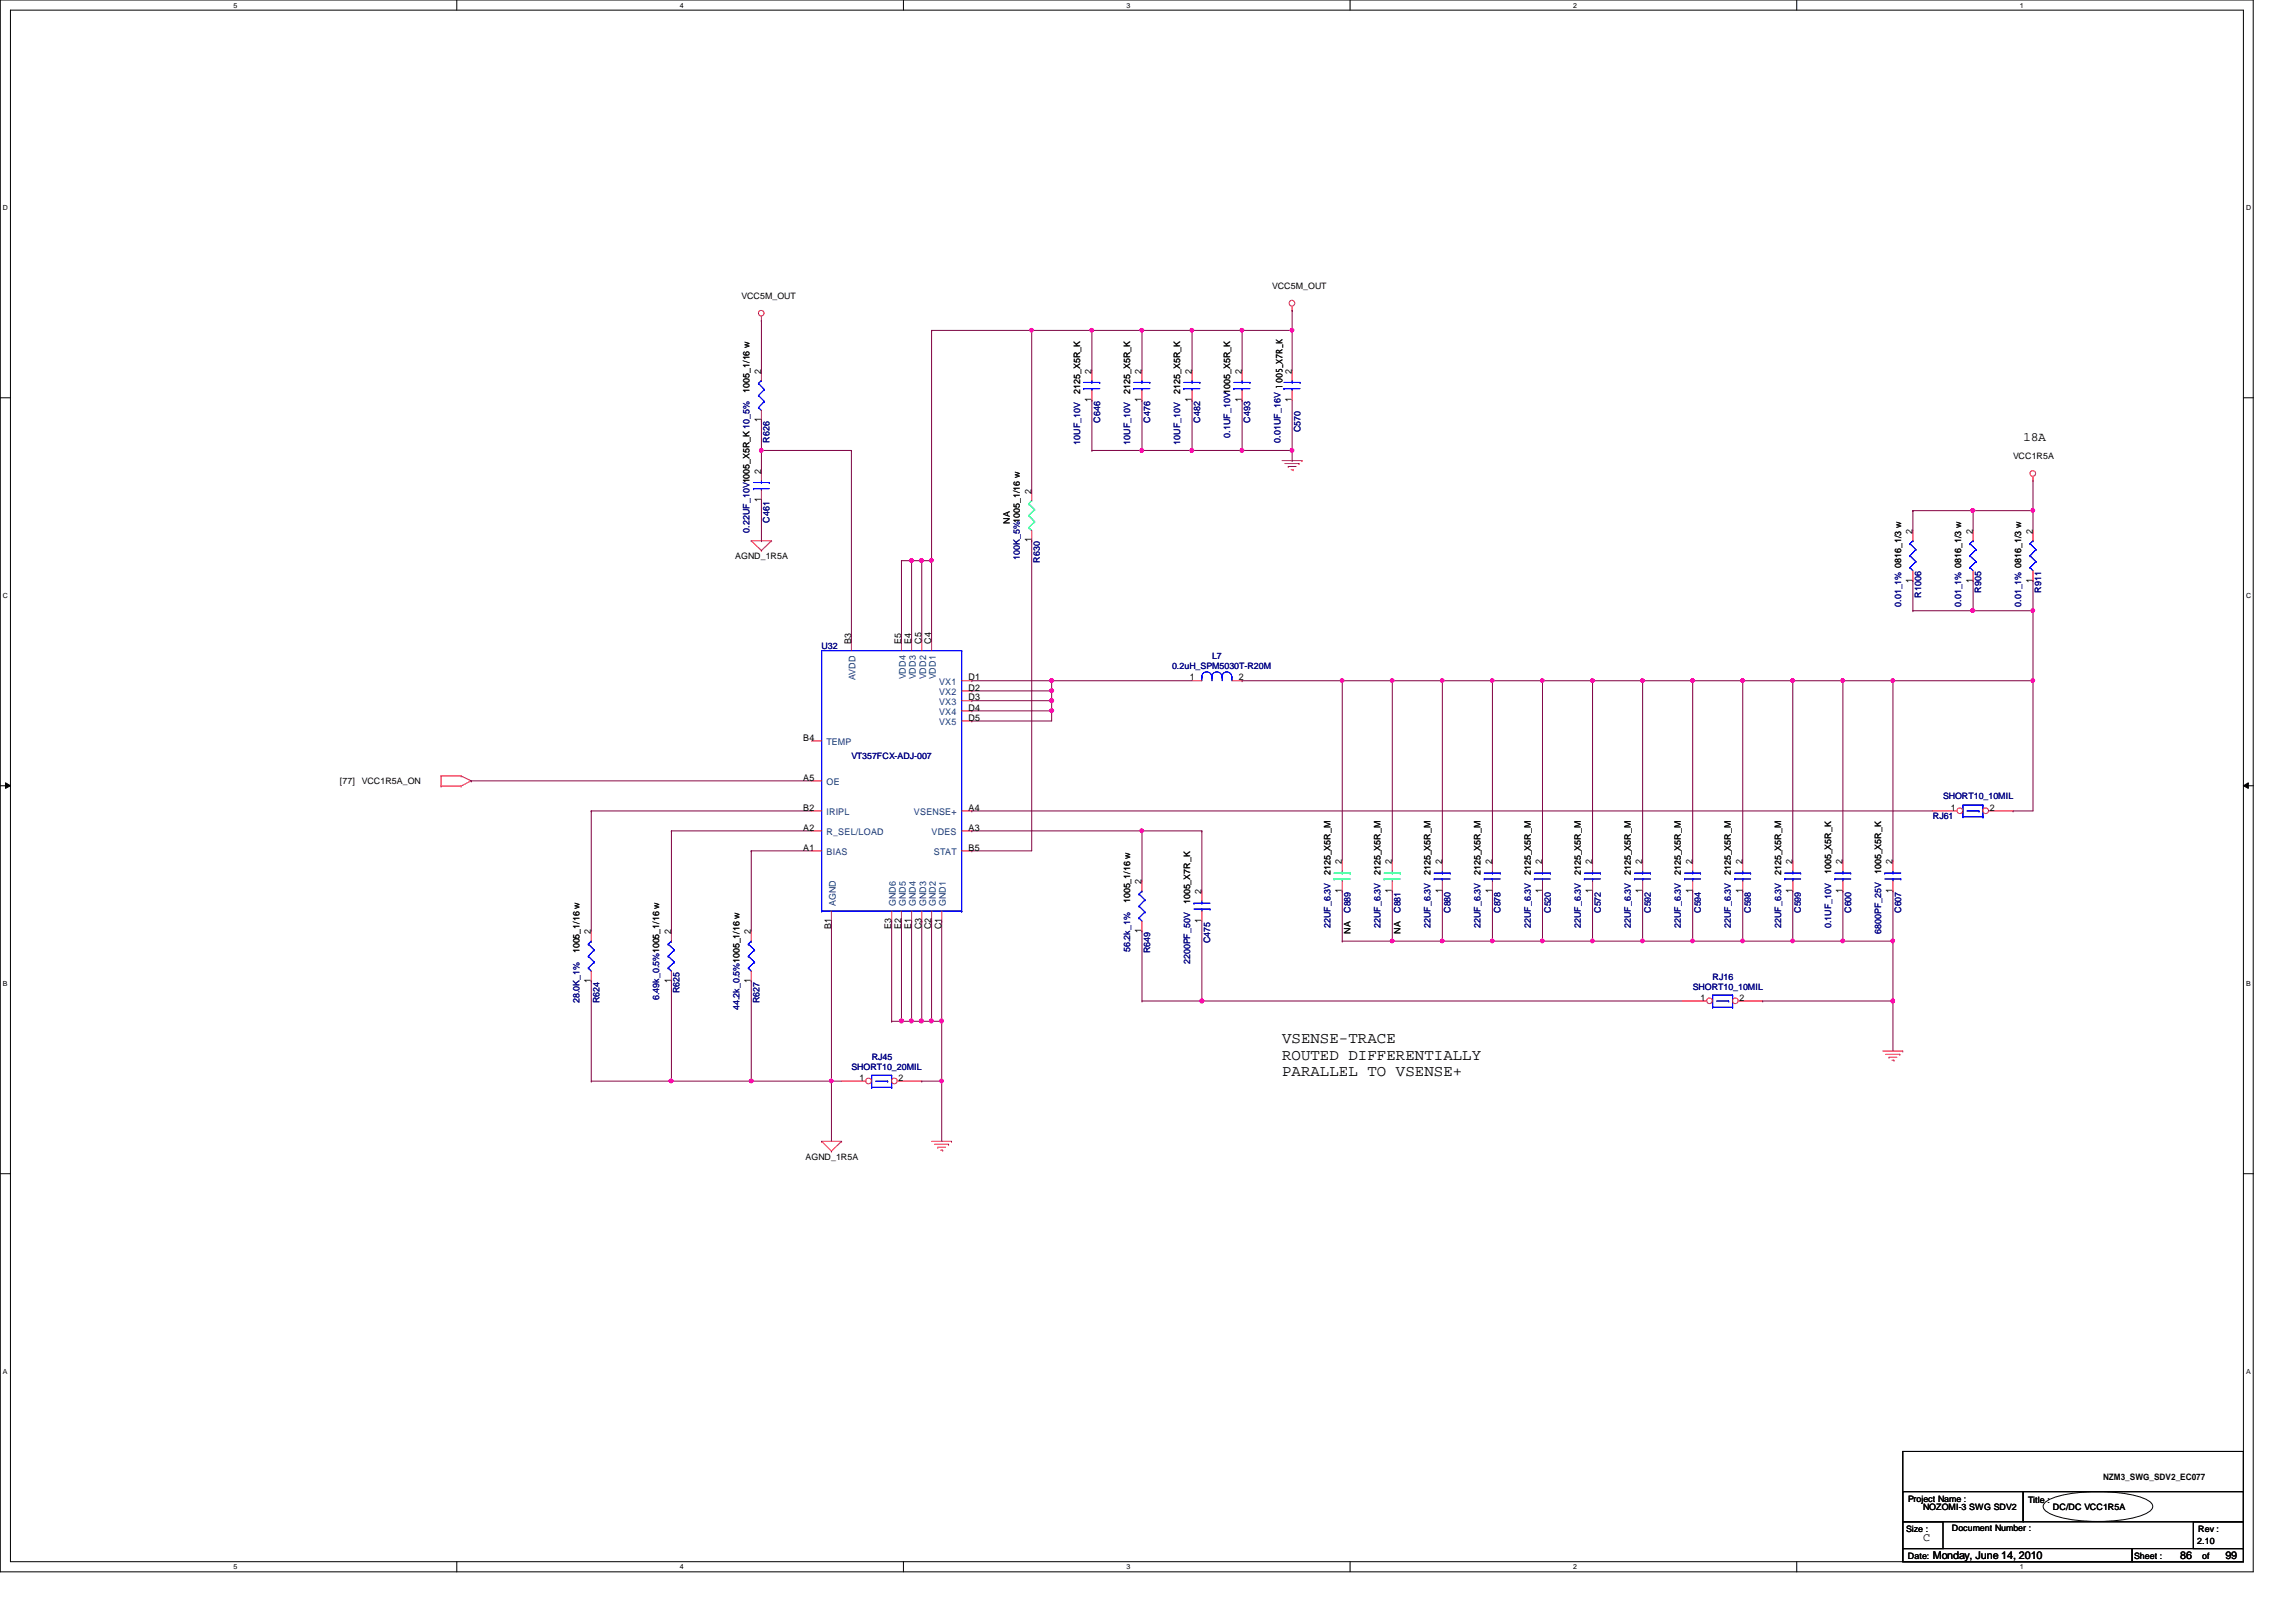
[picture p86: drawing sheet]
<svg xmlns="http://www.w3.org/2000/svg" width="297mm" height="210mm" viewBox="0 0 297 210" stroke-linecap="round" stroke-linejoin="round" font-family="sans-serif">
<defs><g id="words">
<g font-size="2">
<text x="165.9" y="135">VSENSE-TRACE</text>
<text x="165.9" y="137.1">ROUTED DIFFERENTIALLY</text>
<text x="165.9" y="139.2">PARALLEL TO VSENSE+</text>
</g>
<text font-size="1.7" x="261.7" y="57">18A</text>
<text font-size="1.5" x="248.8" y="199.4">C</text>
<g font-size="1.4">
<text x="250.1" y="201.7">Monday, June 14, 2010</text>
<text x="282.1" y="201.7">86</text>
<text x="287.9" y="201.7">99</text>
</g>
<g font-size="1.2">
<text x="98.5" y="48.3" transform="rotate(-90 98.5 48.3)">2</text>
<text x="141.2" y="52.1" transform="rotate(-90 141.2 52.1)">1</text>
<text x="141.2" y="48.3" transform="rotate(-90 141.2 48.3)">2</text>
<text x="147.7" y="52.1" transform="rotate(-90 147.7 52.1)">1</text>
<text x="147.7" y="48.3" transform="rotate(-90 147.7 48.3)">2</text>
<text x="154.2" y="52.1" transform="rotate(-90 154.2 52.1)">1</text>
<text x="154.2" y="48.3" transform="rotate(-90 154.2 48.3)">2</text>
<text x="160.7" y="52.1" transform="rotate(-90 160.7 52.1)">1</text>
<text x="160.7" y="48.3" transform="rotate(-90 160.7 48.3)">2</text>
<text x="167.1" y="52.1" transform="rotate(-90 167.1 52.1)">1</text>
<text x="167.1" y="48.3" transform="rotate(-90 167.1 48.3)">2</text>
<text x="98.5" y="54.7" transform="rotate(-90 98.5 54.7)">1</text>
<text x="98.5" y="65" transform="rotate(-90 98.5 65)">1</text>
<text x="98.5" y="61.3" transform="rotate(-90 98.5 61.3)">2</text>
<text x="133.4" y="63.9" transform="rotate(-90 133.4 63.9)">2</text>
<text x="133.4" y="70.2" transform="rotate(-90 133.4 70.2)">1</text>
<text x="247.4" y="69.1" transform="rotate(-90 247.4 69.1)">2</text>
<text x="255.2" y="69.1" transform="rotate(-90 255.2 69.1)">2</text>
<text x="263" y="69.1" transform="rotate(-90 263 69.1)">2</text>
<text x="247.4" y="75.4" transform="rotate(-90 247.4 75.4)">1</text>
<text x="255.2" y="75.4" transform="rotate(-90 255.2 75.4)">1</text>
<text x="263" y="75.4" transform="rotate(-90 263 75.4)">1</text>
<text x="110.1" y="83.3" transform="rotate(-90 110.1 83.3)">B3</text>
<text x="116.6" y="83.3" transform="rotate(-90 116.6 83.3)">E5</text>
<text x="117.9" y="83.3" transform="rotate(-90 117.9 83.3)">E4</text>
<text x="119.2" y="83.3" transform="rotate(-90 119.2 83.3)">C5</text>
<text x="120.5" y="83.3" transform="rotate(-90 120.5 83.3)">C4</text>
<text x="125.3" y="88.1">D1</text>
<text x="125.3" y="89.4">D2</text>
<text x="153.9" y="88.1">1</text>
<text x="160.3" y="88.1">2</text>
<text x="103.9" y="95.8">B4</text>
<text x="125.3" y="90.6">D3</text>
<text x="125.3" y="91.9">D4</text>
<text x="125.3" y="93.3">D5</text>
<text x="103.9" y="101">A5</text>
<text x="103.9" y="104.9">B2</text>
<text x="103.9" y="107.5">A2</text>
<text x="125.3" y="104.9">A4</text>
<text x="125.3" y="107.5">A3</text>
<text x="252.4" y="104.9">1</text>
<text x="257.4" y="104.9">2</text>
<text x="103.9" y="110.1">A1</text>
<text x="125.3" y="110.1">B5</text>
<text x="173.6" y="111.8" transform="rotate(-90 173.6 111.8)">2</text>
<text x="180.1" y="111.8" transform="rotate(-90 180.1 111.8)">2</text>
<text x="186.6" y="111.8" transform="rotate(-90 186.6 111.8)">2</text>
<text x="193" y="111.8" transform="rotate(-90 193 111.8)">2</text>
<text x="199.5" y="111.8" transform="rotate(-90 199.5 111.8)">2</text>
<text x="206" y="111.8" transform="rotate(-90 206 111.8)">2</text>
<text x="212.5" y="111.8" transform="rotate(-90 212.5 111.8)">2</text>
<text x="218.9" y="111.8" transform="rotate(-90 218.9 111.8)">2</text>
<text x="225.4" y="111.8" transform="rotate(-90 225.4 111.8)">2</text>
<text x="231.9" y="111.8" transform="rotate(-90 231.9 111.8)">2</text>
<text x="238.4" y="111.8" transform="rotate(-90 238.4 111.8)">2</text>
<text x="244.9" y="111.8" transform="rotate(-90 244.9 111.8)">2</text>
<text x="147.7" y="114.4" transform="rotate(-90 147.7 114.4)">2</text>
<text x="155.4" y="119.4" transform="rotate(-90 155.4 119.4)">1</text>
<text x="155.4" y="115.7" transform="rotate(-90 155.4 115.7)">2</text>
<text x="173.6" y="115.5" transform="rotate(-90 173.6 115.5)">1</text>
<text x="180.1" y="115.5" transform="rotate(-90 180.1 115.5)">1</text>
<text x="186.6" y="115.5" transform="rotate(-90 186.6 115.5)">1</text>
<text x="193" y="115.5" transform="rotate(-90 193 115.5)">1</text>
<text x="199.5" y="115.5" transform="rotate(-90 199.5 115.5)">1</text>
<text x="206" y="115.5" transform="rotate(-90 206 115.5)">1</text>
<text x="212.5" y="115.5" transform="rotate(-90 212.5 115.5)">1</text>
<text x="218.9" y="115.5" transform="rotate(-90 218.9 115.5)">1</text>
<text x="225.4" y="115.5" transform="rotate(-90 225.4 115.5)">1</text>
<text x="231.9" y="115.5" transform="rotate(-90 231.9 115.5)">1</text>
<text x="238.4" y="115.5" transform="rotate(-90 238.4 115.5)">1</text>
<text x="244.9" y="115.5" transform="rotate(-90 244.9 115.5)">1</text>
<text x="76.5" y="120.9" transform="rotate(-90 76.5 120.9)">2</text>
<text x="86.8" y="120.9" transform="rotate(-90 86.8 120.9)">2</text>
<text x="97.2" y="120.9" transform="rotate(-90 97.2 120.9)">2</text>
<text x="107.5" y="120.2" transform="rotate(-90 107.5 120.2)">B1</text>
<text x="115.3" y="120.2" transform="rotate(-90 115.3 120.2)">E3</text>
<text x="116.6" y="120.2" transform="rotate(-90 116.6 120.2)">E2</text>
<text x="117.9" y="120.2" transform="rotate(-90 117.9 120.2)">E1</text>
<text x="119.2" y="120.3" transform="rotate(-90 119.2 120.3)">C3</text>
<text x="120.5" y="120.3" transform="rotate(-90 120.5 120.3)">C2</text>
<text x="121.8" y="120.3" transform="rotate(-90 121.8 120.3)">C1</text>
<text x="147.7" y="120.7" transform="rotate(-90 147.7 120.7)">1</text>
<text x="76.5" y="127.2" transform="rotate(-90 76.5 127.2)">1</text>
<text x="86.8" y="127.2" transform="rotate(-90 86.8 127.2)">1</text>
<text x="97.2" y="127.2" transform="rotate(-90 97.2 127.2)">1</text>
<text x="220" y="129.5">1</text>
<text x="225" y="129.5">2</text>
<text x="111.2" y="139.9">1</text>
<text x="116.2" y="139.9">2</text>
</g>
<g font-size="1.2" fill="#004080">
<text x="110.7" y="88.1" transform="rotate(-90 110.7 88.1)">AVDD</text>
<text x="117.2" y="87.9" transform="rotate(-90 117.2 87.9)">VDD4</text>
<text x="118.5" y="87.9" transform="rotate(-90 118.5 87.9)">VDD3</text>
<text x="119.8" y="87.9" transform="rotate(-90 119.8 87.9)">VDD2</text>
<text x="121.1" y="87.9" transform="rotate(-90 121.1 87.9)">VDD1</text>
<text x="121.5" y="88.6">VX1</text>
<text x="121.5" y="90">VX2</text>
<text x="121.5" y="91.2">VX3</text>
<text x="121.5" y="92.5">VX4</text>
<text x="121.5" y="93.9">VX5</text>
<text x="106.9" y="101.6">OE</text>
<text x="106.9" y="96.4">TEMP</text>
<text x="106.9" y="105.5">IRIPL</text>
<text x="118.2" y="105.5">VSENSE+</text>
<text x="106.9" y="110.7">BIAS</text>
<text x="106.9" y="108.1">R_SEL/LOAD</text>
<text x="120.5" y="108.1">VDES</text>
<text x="120.8" y="110.7">STAT</text>
<text x="108.1" y="117.3" transform="rotate(-90 108.1 117.3)">AGND</text>
<text x="115.9" y="117.3" transform="rotate(-90 115.9 117.3)">GND6</text>
<text x="117.2" y="117.3" transform="rotate(-90 117.2 117.3)">GND5</text>
<text x="118.5" y="117.3" transform="rotate(-90 118.5 117.3)">GND4</text>
<text x="119.8" y="117.3" transform="rotate(-90 119.8 117.3)">GND3</text>
<text x="121.1" y="117.3" transform="rotate(-90 121.1 117.3)">GND2</text>
<text x="122.4" y="117.3" transform="rotate(-90 122.4 117.3)">GND1</text>
</g>
<g font-size="1.1">
<text x="95.9" y="38.7">VCC5M_OUT</text>
<text x="164.6" y="37.4">VCC5M_OUT</text>
<text x="97" y="50.8" transform="rotate(-90 97 50.8)">1005_1/16 w</text>
<text x="139.7" y="50.9" transform="rotate(-90 139.7 50.9)">2125_X5R_K</text>
<text x="146.2" y="50.9" transform="rotate(-90 146.2 50.9)">2125_X5R_K</text>
<text x="152.7" y="50.9" transform="rotate(-90 152.7 50.9)">2125_X5R_K</text>
<text x="260.4" y="59.4">VCC1R5A</text>
<text x="130.6" y="67.8" transform="rotate(-90 130.6 67.8)">NA</text>
<text x="95.1" y="72.3">AGND_1R5A</text>
<text x="44" y="101.5">[77]</text>
<text x="46.8" y="101.5">VCC1R5A_ON</text>
<text x="172.1" y="113.2" transform="rotate(-90 172.1 113.2)">2125_X5R_M</text>
<text x="178.6" y="113.2" transform="rotate(-90 178.6 113.2)">2125_X5R_M</text>
<text x="185.1" y="113.2" transform="rotate(-90 185.1 113.2)">2125_X5R_M</text>
<text x="191.6" y="113.2" transform="rotate(-90 191.6 113.2)">2125_X5R_M</text>
<text x="198" y="113.2" transform="rotate(-90 198 113.2)">2125_X5R_M</text>
<text x="204.5" y="113.2" transform="rotate(-90 204.5 113.2)">2125_X5R_M</text>
<text x="211" y="113.2" transform="rotate(-90 211 113.2)">2125_X5R_M</text>
<text x="217.5" y="113.2" transform="rotate(-90 217.5 113.2)">2125_X5R_M</text>
<text x="223.9" y="113.2" transform="rotate(-90 223.9 113.2)">2125_X5R_M</text>
<text x="230.4" y="113.2" transform="rotate(-90 230.4 113.2)">2125_X5R_M</text>
<text x="236.9" y="113.1" transform="rotate(-90 236.9 113.1)">1005_X5R_K</text>
<text x="243.4" y="113.1" transform="rotate(-90 243.4 113.1)">1005_X5R_K</text>
<text x="146.2" y="116.9" transform="rotate(-90 146.2 116.9)">1005_1/16 w</text>
<text x="154" y="117" transform="rotate(-90 154 117)">1005_X7R_K</text>
<text x="75" y="123.4" transform="rotate(-90 75 123.4)">1005_1/16 w</text>
<text x="174.7" y="120.9" transform="rotate(-90 174.7 120.9)">NA</text>
<text x="181.2" y="120.9" transform="rotate(-90 181.2 120.9)">NA</text>
<text x="104.2" y="150.1">AGND_1R5A</text>
<text x="272.1" y="191.5">NZM3_SWG_SDV2_EC077</text>
<text x="246.8" y="194.4">Project Name :</text>
<text x="248.8" y="195.4">NOZOMI-3 SWG SDV2</text>
<text x="262.4" y="194.5">Title :</text>
<text x="265.6" y="195.4">DC/DC VCC1R5A</text>
<text x="246.6" y="198.3">Size :</text>
<text x="246.8" y="201.8">Date:</text>
<text x="252.5" y="198.2">Document Number :</text>
<text x="276.1" y="201.8">Sheet :</text>
<text x="284.3" y="199.8">2.10</text>
<text x="284.4" y="198.3">Rev :</text>
<text x="284.9" y="201.8">of</text>
</g>
<g font-size="1.1" fill="#000080">
<text x="99.6" y="57.3" transform="rotate(-90 99.6 57.3)">R626</text>
<text x="139.7" y="57.5" transform="rotate(-90 139.7 57.5)">10UF_10V</text>
<text x="142.3" y="54.7" transform="rotate(-90 142.3 54.7)">C646</text>
<text x="146.2" y="57.5" transform="rotate(-90 146.2 57.5)">10UF_10V</text>
<text x="148.8" y="54.7" transform="rotate(-90 148.8 54.7)">C476</text>
<text x="152.7" y="57.5" transform="rotate(-90 152.7 57.5)">10UF_10V</text>
<text x="155.3" y="54.7" transform="rotate(-90 155.3 54.7)">C482</text>
<text x="159.2" y="56.6" transform="rotate(-90 159.2 56.6)">0.1UF_10V1005_X5R_K</text>
<text x="161.8" y="54.7" transform="rotate(-90 161.8 54.7)">C493</text>
<text x="165.6" y="57.3" transform="rotate(-90 165.6 57.3)">0.01UF_16V 1005_X7R_K</text>
<text x="168.2" y="56" transform="rotate(-90 168.2 56)">C570</text>
<text x="97" y="68.9" transform="rotate(-90 97 68.9)">0.22UF_10V1005_X5R_K 10_5%</text>
<text x="99.6" y="67.6" transform="rotate(-90 99.6 67.6)">C461</text>
<text x="131.9" y="72.4" transform="rotate(-90 131.9 72.4)">100K_5%1005_1/16 w</text>
<text x="134.5" y="72.8" transform="rotate(-90 134.5 72.8)">R630</text>
<text x="248.5" y="77.3" transform="rotate(-90 248.5 77.3)">R1006</text>
<text x="256.3" y="76.7" transform="rotate(-90 256.3 76.7)">R905</text>
<text x="264.1" y="76.7" transform="rotate(-90 264.1 76.7)">R911</text>
<text x="246" y="78.5" transform="rotate(-90 246 78.5)">0.01_1% 0816_1/3 w</text>
<text x="253.7" y="78.5" transform="rotate(-90 253.7 78.5)">0.01_1% 0816_1/3 w</text>
<text x="261.5" y="78.5" transform="rotate(-90 261.5 78.5)">0.01_1% 0816_1/3 w</text>
<text x="106.3" y="84">U32</text>
<text x="151.6" y="86.6">0.2uH_SPM5030T-R20M</text>
<text x="156.8" y="85.3">L7</text>
<text x="110.1" y="98.3">VT357FCX-ADJ-007</text>
<text x="250.1" y="106">RJ61</text>
<text x="251.4" y="103.5">SHORT10_10MIL</text>
<text x="174.7" y="118.2" transform="rotate(-90 174.7 118.2)">C889</text>
<text x="181.2" y="118.2" transform="rotate(-90 181.2 118.2)">C881</text>
<text x="187.7" y="118.2" transform="rotate(-90 187.7 118.2)">C880</text>
<text x="194.1" y="118.2" transform="rotate(-90 194.1 118.2)">C878</text>
<text x="200.6" y="118.2" transform="rotate(-90 200.6 118.2)">C520</text>
<text x="207.1" y="118.2" transform="rotate(-90 207.1 118.2)">C572</text>
<text x="213.6" y="118.2" transform="rotate(-90 213.6 118.2)">C592</text>
<text x="220" y="118.2" transform="rotate(-90 220 118.2)">C594</text>
<text x="226.5" y="118.2" transform="rotate(-90 226.5 118.2)">C598</text>
<text x="233" y="118.2" transform="rotate(-90 233 118.2)">C599</text>
<text x="239.5" y="118.2" transform="rotate(-90 239.5 118.2)">C600</text>
<text x="246" y="118.2" transform="rotate(-90 246 118.2)">C607</text>
<text x="146.2" y="123.2" transform="rotate(-90 146.2 123.2)">56.2k_1%</text>
<text x="148.8" y="123.4" transform="rotate(-90 148.8 123.4)">R649</text>
<text x="154" y="124.8" transform="rotate(-90 154 124.8)">2200PF_50V</text>
<text x="156.5" y="122" transform="rotate(-90 156.5 122)">C475</text>
<text x="172.1" y="120.1" transform="rotate(-90 172.1 120.1)">22UF_6.3V</text>
<text x="178.6" y="120.1" transform="rotate(-90 178.6 120.1)">22UF_6.3V</text>
<text x="185.1" y="120.1" transform="rotate(-90 185.1 120.1)">22UF_6.3V</text>
<text x="191.6" y="120.1" transform="rotate(-90 191.6 120.1)">22UF_6.3V</text>
<text x="198" y="120.1" transform="rotate(-90 198 120.1)">22UF_6.3V</text>
<text x="204.5" y="120.1" transform="rotate(-90 204.5 120.1)">22UF_6.3V</text>
<text x="211" y="120.1" transform="rotate(-90 211 120.1)">22UF_6.3V</text>
<text x="217.5" y="120.1" transform="rotate(-90 217.5 120.1)">22UF_6.3V</text>
<text x="223.9" y="120.1" transform="rotate(-90 223.9 120.1)">22UF_6.3V</text>
<text x="230.4" y="120.1" transform="rotate(-90 230.4 120.1)">22UF_6.3V</text>
<text x="236.9" y="120.1" transform="rotate(-90 236.9 120.1)">0.1UF_10V</text>
<text x="243.4" y="120.9" transform="rotate(-90 243.4 120.9)">6800PF_25V</text>
<text x="75" y="129.8" transform="rotate(-90 75 129.8)">28.0K_1%</text>
<text x="77.6" y="129.8" transform="rotate(-90 77.6 129.8)">R624</text>
<text x="85.3" y="129.4" transform="rotate(-90 85.3 129.4)">6.49k_0.5%1005_1/16 w</text>
<text x="87.9" y="128.5" transform="rotate(-90 87.9 128.5)">R625</text>
<text x="95.7" y="130.7" transform="rotate(-90 95.7 130.7)">44.2k_0.5%1005_1/16 w</text>
<text x="98.3" y="129.8" transform="rotate(-90 98.3 129.8)">R627</text>
<text x="219" y="128.1">SHORT10_10MIL</text>
<text x="221.6" y="126.8">RJ16</text>
<text x="112.8" y="137.1">RJ45</text>
<text x="110.1" y="138.4">SHORT10_20MIL</text>
</g>
<g font-size=".9">
<text x="30.2" y="1">5</text>
<text x="88" y="1">4</text>
<text x="145.8" y="1">3</text>
<text x="203.5" y="1">2</text>
<text x="261.3" y="1">1</text>
<text x=".4" y="27.2">D</text>
<text x="290.6" y="27.2">D</text>
<text x=".4" y="77.3">C</text>
<text x="290.6" y="77.3">C</text>
<text x=".4" y="127.6">B</text>
<text x="290.6" y="127.6">B</text>
<text x=".4" y="177.8">A</text>
<text x="290.6" y="177.8">A</text>
<text x="30.2" y="203.1">5</text>
<text x="88" y="203.1">4</text>
<text x="145.8" y="203.1">3</text>
<text x="203.5" y="203.1">2</text>
<text x="261.3" y="203.1">1</text>
</g>
</g></defs>
<path d="M0 0h291.5v203.4h-291.5zM1.4 1.3h288.8v200.8h-288.8z" fill="none" stroke="#000" stroke-width=".13"/>
<g fill="#fff">
<path d="M30.2 .2h.5v1h-.5z"/>
<path d="M30.2 202.3h.5v1h-.5z"/>
</g>
<path d="M59.1 0v1.3M59.1 202.1v1.3" fill="none" stroke="#000" stroke-width=".13"/>
<g fill="#fff">
<path d="M88 .2h.5v1h-.5z"/>
<path d="M88 202.3h.5v1h-.5z"/>
</g>
<path d="M116.9 0v1.3M116.9 202.1v1.3" fill="none" stroke="#000" stroke-width=".13"/>
<g fill="#fff">
<path d="M145.8 .2h.5v1h-.5z"/>
<path d="M145.8 202.3h.5v1h-.5z"/>
</g>
<path d="M174.7 0v1.3M174.7 202.1v1.3" fill="none" stroke="#000" stroke-width=".13"/>
<g fill="#fff">
<path d="M203.5 .2h.5v1h-.5z"/>
<path d="M203.5 202.3h.5v1h-.5z"/>
</g>
<path d="M232.4 0v1.3M232.4 202.1v1.3" fill="none" stroke="#000" stroke-width=".13"/>
<g fill="#fff">
<path d="M261.3 .2h.5v1h-.5z"/>
<path d="M261.3 202.3h.5v1h-.5z"/>
<path d="M.4 26.4h.6v1h-.6z"/>
<path d="M290.6 26.4h.6v1h-.6z"/>
<path d="M.4 76.5h.6v1.1h-.6z"/>
<path d="M290.6 76.5h.6v1.1h-.6z"/>
</g>
<path d="M0 51.5h1.4M290.2 51.5h1.3" fill="none" stroke="#000" stroke-width=".13"/>
<g fill="#fff">
<path d="M.4 126.7h.6v1.1h-.6z"/>
<path d="M290.6 126.7h.6v1.1h-.6z"/>
</g>
<path d="M0 101.7h1.4M.7 101.3l.7 .4-.7 .3zM290.2 101.7l.7-.4v.7zM290.2 101.7h1.3" fill="none" stroke="#000" stroke-width=".13"/>
<path d="M.7 101.3l.7 .4-.7 .3zM290.2 101.7l.7-.4v.7z" fill="#000"/>
<g fill="#fff">
<path d="M.4 177h.5v1h-.5z"/>
<path d="M290.6 177h.5v1h-.5z"/>
</g>
<path d="M0 151.9h1.4M290.2 151.9h1.3" fill="none" stroke="#000" stroke-width=".13"/>
<path d="M167.2 40.2h.1M167.2 40.2v2.6M120.5 72.6h.1M120.5 72.6v10.3" fill="none" stroke="#800040" stroke-width=".13"/>
<path d="M120.3 72.4h.4v.1v.2l-.2 .1-.2-.1z" fill-rule="evenodd" fill="#f0f"/>
<path d="M120.3 72.4h.4v.1v.2l-.2 .1-.2-.1z" fill="none" stroke="#f0f" stroke-width=".13"/>
<path d="M119.2 72.6h.1M119.2 72.6v10.3" fill="none" stroke="#800040" stroke-width=".13"/>
<circle cx="119.2" cy="72.5" r=".25" fill="#f0f"/>
<circle cx="119.2" cy="72.5" r=".25" fill="none" stroke="#f0f" stroke-width=".13"/>
<path d="M120.5 42.8h.1M120.5 42.8v29.8h-1.3M119.2 72.6h.1M136.1 89.4h.1M136.1 89.4v1.3M199.6 115.3h.1M199.6 115.3v6.5" fill="none" stroke="#800040" stroke-width=".13"/>
<circle cx="136.1" cy="89.4" r=".25" fill="#f0f"/>
<circle cx="136.1" cy="89.4" r=".25" fill="none" stroke="#f0f" stroke-width=".13"/>
<path d="M219 88.1h.1M219 88.1h6.5" fill="none" stroke="#800040" stroke-width=".13"/>
<path d="M218.8 87.9h.3l.1 .2-.1 .1-.2 .1-.1-.1z" fill-rule="evenodd" fill="#f0f"/>
<path d="M218.8 87.9h.3l.1 .2-.1 .1-.2 .1-.1-.1z" fill="none" stroke="#f0f" stroke-width=".13"/>
<path d="M136.1 88.1h.1M136.1 88.1v1.3M121.8 139.9h.1M121.8 139.9v7.8" fill="none" stroke="#800040" stroke-width=".13"/>
<path d="M121.6 139.7h.4v.2v.1l-.2 .1-.2-.1z" fill-rule="evenodd" fill="#f0f"/>
<path d="M121.6 139.7h.4v.2v.1l-.2 .1-.2-.1z" fill="none" stroke="#f0f" stroke-width=".13"/>
<path d="M125.7 88.1h.1M125.7 88.1h10.4M136.1 90.7h.1M136.1 90.7v1.3M116.6 132.2h.1M116.6 132.2h1.3" fill="none" stroke="#800040" stroke-width=".13"/>
<circle cx="136.1" cy="90.7" r=".26" fill="#f0f"/>
<circle cx="136.1" cy="90.7" r=".26" fill="none" stroke="#f0f" stroke-width=".13"/>
<path d="M206 115.3h.1M206 115.3v6.5M115.4 132.2h.1M115.4 132.2h1.2M206 121.8h.1M206 121.8h6.5" fill="none" stroke="#800040" stroke-width=".13"/>
<path d="M205.8 121.6h.4v.2v.1l-.2 .1-.2-.1z" fill-rule="evenodd" fill="#f0f"/>
<path d="M205.8 121.6h.4v.2v.1l-.2 .1-.2-.1z" fill="none" stroke="#f0f" stroke-width=".13"/>
<path d="M212.5 115.3h.1M212.5 115.3v6.5M212.5 121.8h.1M212.5 121.8h6.5" fill="none" stroke="#800040" stroke-width=".13"/>
<path d="M212.3 121.6h.3l.1 .2-.1 .1-.1 .1-.2-.1z" fill-rule="evenodd" fill="#f0f"/>
<path d="M212.3 121.6h.3l.1 .2-.1 .1-.1 .1-.2-.1z" fill="none" stroke="#f0f" stroke-width=".13"/>
<path d="M115.4 119.2h.1M115.4 119.2v13M219 115.3h.1M219 115.3v6.5M219 121.8h.1M219 121.8h6.5" fill="none" stroke="#800040" stroke-width=".13"/>
<path d="M218.8 121.6h.3l.1 .2-.1 .1-.2 .1-.1-.1z" fill-rule="evenodd" fill="#f0f"/>
<path d="M218.8 121.6h.3l.1 .2-.1 .1-.2 .1-.1-.1z" fill="none" stroke="#f0f" stroke-width=".13"/>
<path d="M225.5 115.3h.1M225.5 115.3v6.5M231.9 115.3h.1M231.9 115.3v6.5M231.9 121.8h.1M231.9 121.8h6.5" fill="none" stroke="#800040" stroke-width=".13"/>
<path d="M238.2 121.6h.4v.2v.1l-.2 .1-.2-.1z" fill-rule="evenodd" fill="#f0f"/>
<path d="M238.2 121.6h.4v.2v.1l-.2 .1-.2-.1z" fill="none" stroke="#f0f" stroke-width=".13"/>
<path d="M231.7 121.6h.4l.1 .2-.1 .1-.2 .1-.2-.1z" fill-rule="evenodd" fill="#f0f"/>
<path d="M231.7 121.6h.4l.1 .2-.1 .1-.2 .1-.2-.1z" fill="none" stroke="#f0f" stroke-width=".13"/>
<path d="M116.6 119.2h.1M116.6 119.2v13" fill="none" stroke="#800040" stroke-width=".13"/>
<circle cx="116.6" cy="132.1" r=".26" fill="#f0f"/>
<circle cx="116.6" cy="132.1" r=".26" fill="none" stroke="#f0f" stroke-width=".13"/>
<path d="M61 101h.1M61 101h44M107.6 119.2h.1M107.6 119.2v20.7M117.9 119.2h.1M117.9 119.2v13M125.7 110.1h.1M125.7 110.1h7.8M238.4 115.3h.1M238.4 115.3v6.5M119.2 132.2h.1M119.2 132.2h1.3" fill="none" stroke="#800040" stroke-width=".13"/>
<path d="M107.4 139.7h.3l.1 .2-.1 .1-.2 .1-.1-.1z" fill-rule="evenodd" fill="#f0f"/>
<path d="M107.4 139.7h.3l.1 .2-.1 .1-.2 .1-.1-.1z" fill="none" stroke="#f0f" stroke-width=".13"/>
<path d="M98.5 58.3h.1M98.5 58.3h11.6M110.1 58.3h.1M110.1 58.3v24.6M260.4 104.9h.1M260.4 104.9h2.6" fill="none" stroke="#800040" stroke-width=".13"/>
<path d="M98.3 58.1l.2-.1 .2 .2-.1 .3h-.1h-.2z" fill-rule="evenodd" fill="#f0f"/>
<path d="M98.3 58.1l.2-.1 .2 .2-.1 .3h-.1h-.2z" fill="none" stroke="#f0f" stroke-width=".13"/>
<path d="M98.5 41.5h.1M98.5 41.5v6.5M160.7 42.8h.1M160.7 42.8h6.5" fill="none" stroke="#800040" stroke-width=".13"/>
<path d="M167 42.6h.3l.1 .1-.1 .2-.2 .1-.1-.1z" fill-rule="evenodd" fill="#f0f"/>
<path d="M167 42.6h.3l.1 .1-.1 .2-.2 .1-.1-.1z" fill="none" stroke="#f0f" stroke-width=".13"/>
<path d="M160.5 42.6h.3l.1 .1-.1 .2-.1 .1-.2-.1z" fill-rule="evenodd" fill="#f0f"/>
<path d="M160.5 42.6h.3l.1 .1-.1 .2-.1 .1-.2-.1z" fill="none" stroke="#f0f" stroke-width=".13"/>
<path d="M98.5 54.4h.1M98.5 54.4v3.9M125.7 92h.1M125.7 90.7h.1M125.7 89.4h.1M125.7 92h10.4M125.7 90.7h10.4M125.7 89.4h10.4M136.1 88.1h.1M136.1 88.1h18.1" fill="none" stroke="#800040" stroke-width=".13"/>
<circle cx="136.1" cy="88.1" r=".25" fill="#f0f"/>
<circle cx="136.1" cy="88.1" r=".25" fill="none" stroke="#f0f" stroke-width=".13"/>
<path d="M136.1 92h.1M136.1 92v1.3" fill="none" stroke="#800040" stroke-width=".13"/>
<circle cx="136.1" cy="92" r=".25" fill="#f0f"/>
<circle cx="136.1" cy="92" r=".25" fill="none" stroke="#f0f" stroke-width=".13"/>
<path d="M263 66.1h.1M263 66.1v2.6" fill="none" stroke="#800040" stroke-width=".13"/>
<path d="M262.8 65.9h.3l.1 .1-.1 .2-.1 .1-.2-.1z" fill-rule="evenodd" fill="#f0f"/>
<path d="M262.8 65.9h.3l.1 .1-.1 .2-.1 .1-.2-.1z" fill="none" stroke="#f0f" stroke-width=".13"/>
<path d="M255.3 66.1h.1M255.3 66.1v2.6M255.3 66.1h7.7" fill="none" stroke="#800040" stroke-width=".13"/>
<circle cx="255.2" cy="66" r=".25" fill="#f0f"/>
<circle cx="255.2" cy="66" r=".25" fill="none" stroke="#f0f" stroke-width=".13"/>
<path d="M255.3 75.1h.1M255.3 79h.1M255.3 75.1v3.9M263 75.1h.1M263 75.1v3.9h-7.7" fill="none" stroke="#800040" stroke-width=".13"/>
<path d="M262.8 78.8h.3l.1 .2-.1 .2h-.1h-.2z" fill-rule="evenodd" fill="#f0f"/>
<path d="M262.8 78.8h.3l.1 .2-.1 .2h-.1h-.2z" fill="none" stroke="#f0f" stroke-width=".13"/>
<path d="M263 88.1h.1M263 88.1v16.8" fill="none" stroke="#800040" stroke-width=".13"/>
<path d="M262.8 87.9h.3l.1 .2-.1 .1-.1 .1-.2-.1z" fill-rule="evenodd" fill="#f0f"/>
<path d="M262.8 87.9h.3l.1 .2-.1 .1-.1 .1-.2-.1z" fill="none" stroke="#f0f" stroke-width=".13"/>
<path d="M125.7 93.3h.1M125.7 93.3h10.4M228 129.5h.1M244.9 121.8h.1M244.9 121.8v7.7h-16.9" fill="none" stroke="#800040" stroke-width=".13"/>
<path d="M244.7 121.6h.3l.1 .2-.1 .1-.1 .1-.2-.1z" fill-rule="evenodd" fill="#f0f"/>
<path d="M244.7 121.6h.3l.1 .2-.1 .1-.1 .1-.2-.1z" fill="none" stroke="#f0f" stroke-width=".13"/>
<path d="M263 79h.1M263 79v9.1M193.1 88.1h.1M193.1 88.1h12.9M199.6 88.1h.1M199.6 88.1v23.3M199.6 121.8h.1M199.6 121.8h6.4" fill="none" stroke="#800040" stroke-width=".13"/>
<path d="M199.4 87.9h.3l.1 .2-.1 .1-.2 .1-.1-.1z" fill-rule="evenodd" fill="#f0f"/>
<path d="M199.4 87.9h.3l.1 .2-.1 .1-.2 .1-.1-.1z" fill="none" stroke="#f0f" stroke-width=".13"/>
<path d="M263 62.2h.1M263 62.2v3.9M206 88.1h.1M206 88.1v23.3M206 88.1h6.5" fill="none" stroke="#800040" stroke-width=".13"/>
<path d="M205.8 87.9h.4v.2v.1l-.2 .1-.2-.1z" fill-rule="evenodd" fill="#f0f"/>
<path d="M205.8 87.9h.4v.2v.1l-.2 .1-.2-.1z" fill="none" stroke="#f0f" stroke-width=".13"/>
<path d="M212.5 88.1h.1M212.5 88.1v23.3M212.5 88.1h6.5" fill="none" stroke="#800040" stroke-width=".13"/>
<path d="M212.3 87.9h.3l.1 .2-.1 .1-.1 .1-.2-.1z" fill-rule="evenodd" fill="#f0f"/>
<path d="M212.3 87.9h.3l.1 .2-.1 .1-.1 .1-.2-.1z" fill="none" stroke="#f0f" stroke-width=".13"/>
<path d="M219 88.1h.1M219 88.1v23.3M225.5 88.1h.1M225.5 88.1h6.4" fill="none" stroke="#800040" stroke-width=".13"/>
<path d="M225.3 87.9h.3l.1 .2-.1 .1-.2 .1-.1-.1z" fill-rule="evenodd" fill="#f0f"/>
<path d="M225.3 87.9h.3l.1 .2-.1 .1-.2 .1-.1-.1z" fill="none" stroke="#f0f" stroke-width=".13"/>
<path d="M225.5 88.1h.1M225.5 88.1v23.3M238.4 88.1h.1M238.4 88.1v23.3M244.9 88.1h.1M244.9 88.1h18.1" fill="none" stroke="#800040" stroke-width=".13"/>
<path d="M244.7 87.9h.3l.1 .2-.1 .1-.1 .1-.2-.1z" fill-rule="evenodd" fill="#f0f"/>
<path d="M244.7 87.9h.3l.1 .2-.1 .1-.1 .1-.2-.1z" fill="none" stroke="#f0f" stroke-width=".13"/>
<path d="M231.9 88.1h.1M231.9 88.1v23.3" fill="none" stroke="#800040" stroke-width=".13"/>
<path d="M231.7 87.9h.4l.1 .2-.1 .1-.2 .1-.2-.1z" fill-rule="evenodd" fill="#f0f"/>
<path d="M231.7 87.9h.4l.1 .2-.1 .1-.2 .1-.2-.1z" fill="none" stroke="#f0f" stroke-width=".13"/>
<path d="M231.9 88.1h.1M231.9 88.1h6.5" fill="none" stroke="#800040" stroke-width=".13"/>
<path d="M231.7 87.9h.4l.1 .2-.1 .1-.2 .1-.2-.1z" fill-rule="evenodd" fill="#f0f"/>
<path d="M231.7 87.9h.4l.1 .2-.1 .1-.2 .1-.2-.1z" fill="none" stroke="#f0f" stroke-width=".13"/>
<path d="M125.7 104.9h.1M125.7 104.9h124.4M225.5 121.8h.1M225.5 121.8h6.4" fill="none" stroke="#800040" stroke-width=".13"/>
<path d="M225.3 121.6h.3l.1 .2-.1 .1-.2 .1-.1-.1z" fill-rule="evenodd" fill="#f0f"/>
<path d="M225.3 121.6h.3l.1 .2-.1 .1-.2 .1-.1-.1z" fill="none" stroke="#f0f" stroke-width=".13"/>
<path d="M244.9 129.5h.1M244.9 129.5v6.5" fill="none" stroke="#800040" stroke-width=".13"/>
<path d="M244.7 129.3h.2l.2 .1-.1 .3-.1 .1-.2-.1z" fill-rule="evenodd" fill="#f0f"/>
<path d="M244.7 129.3h.2l.2 .1-.1 .3-.1 .1-.2-.1z" fill="none" stroke="#f0f" stroke-width=".13"/>
<path d="M133.5 42.8h.1M133.5 42.8v20.7" fill="none" stroke="#800040" stroke-width=".13"/>
<path d="M133.3 42.6h.3l.1 .1-.1 .2-.2 .1-.1-.1z" fill-rule="evenodd" fill="#f0f"/>
<path d="M133.3 42.6h.3l.1 .1-.1 .2-.2 .1-.1-.1z" fill="none" stroke="#f0f" stroke-width=".13"/>
<path d="M120.5 42.8h.1M120.5 42.8h13M133.5 70h.1M133.5 70v40.1M238.4 88.1h.1M238.4 88.1h6.5M244.9 88.1h.1M244.9 88.1v23.3" fill="none" stroke="#800040" stroke-width=".13"/>
<path d="M238.2 87.9h.4v.2v.1l-.2 .1-.2-.1z" fill-rule="evenodd" fill="#f0f"/>
<path d="M238.2 87.9h.4v.2v.1l-.2 .1-.2-.1z" fill="none" stroke="#f0f" stroke-width=".13"/>
<path d="M155.5 119.2v10.3M244.9 115.3h.1M244.9 115.3v6.5h-6.5M147.7 120.5h.1M147.7 120.5v9M155.5 129.5h.1M155.5 129.5h62.2M238.4 121.8h.1" fill="none" stroke="#800040" stroke-width=".13"/>
<circle cx="155.5" cy="129.5" r=".26" fill="#f0f"/>
<circle cx="155.5" cy="129.5" r=".26" fill="none" stroke="#f0f" stroke-width=".13"/>
<path d="M97.2 139.9h.1M97.2 139.9h10.4" fill="none" stroke="#800040" stroke-width=".13"/>
<circle cx="97.2" cy="139.9" r=".25" fill="#f0f"/>
<circle cx="97.2" cy="139.9" r=".25" fill="none" stroke="#f0f" stroke-width=".13"/>
<path d="M76.5 127h.1M76.5 139.9h.1M76.5 127v12.9M86.9 127h.1M86.9 139.9h.1M86.9 127v12.9M97.2 127h.1M97.2 127v12.9h-20.7" fill="none" stroke="#800040" stroke-width=".13"/>
<circle cx="86.8" cy="139.9" r=".25" fill="#f0f"/>
<circle cx="86.8" cy="139.9" r=".25" fill="none" stroke="#f0f" stroke-width=".13"/>
<path d="M76.5 104.9h.1M76.5 104.9v15.6M76.5 104.9h28.5M86.9 107.5h.1M86.9 107.5v13M86.9 107.5h18.1M97.2 110.1h.1M97.2 110.1h7.8M147.7 107.5h.1M147.7 107.5h7.8M107.6 139.9h.1M107.6 139.9v7.8" fill="none" stroke="#800040" stroke-width=".13"/>
<path d="M147.5 107.3h.4l.1 .2-.1 .2h-.2h-.2z" fill-rule="evenodd" fill="#f0f"/>
<path d="M147.5 107.3h.4l.1 .2-.1 .2h-.2h-.2z" fill="none" stroke="#f0f" stroke-width=".13"/>
<path d="M167.2 42.8h.1M167.2 58.3h.1M167.2 42.8v5.2M167.2 51.8v6.5M147.7 107.5h.1M147.7 107.5v6.5M155.5 107.5h.1M155.5 107.5v7.8" fill="none" stroke="#800040" stroke-width=".13"/>
<path d="M167 58.1l.1-.1 .2 .2v.3h-.2h-.1z" fill-rule="evenodd" fill="#f0f"/>
<path d="M167 58.1l.1-.1 .2 .2v.3h-.2h-.1z" fill="none" stroke="#f0f" stroke-width=".13"/>
<path d="M154.2 42.8h.1M154.2 42.8h6.5M160.7 42.8h.1M160.7 42.8v5.2" fill="none" stroke="#800040" stroke-width=".13"/>
<path d="M154 42.6h.3l.1 .1-.1 .2-.1 .1-.2-.1z" fill-rule="evenodd" fill="#f0f"/>
<path d="M154 42.6h.3l.1 .1-.1 .2-.1 .1-.2-.1z" fill="none" stroke="#f0f" stroke-width=".13"/>
<path d="M147.7 42.8h.1M147.7 42.8h6.5M154.2 51.8h.1M154.2 42.8h.1M154.2 42.8v5.2M154.2 51.8v6.5M160.7 51.8h.1M160.7 51.8v6.5" fill="none" stroke="#800040" stroke-width=".13"/>
<path d="M147.5 42.6h.4l.1 .1-.1 .2-.2 .1-.2-.1z" fill-rule="evenodd" fill="#f0f"/>
<path d="M147.5 42.6h.4l.1 .1-.1 .2-.2 .1-.2-.1z" fill="none" stroke="#f0f" stroke-width=".13"/>
<path d="M141.3 42.8h.1M141.3 42.8h6.4M147.7 42.8h.1M147.7 42.8v5.2" fill="none" stroke="#800040" stroke-width=".13"/>
<path d="M141.1 42.6h.3l.1 .1-.1 .2-.2 .1-.1-.1z" fill-rule="evenodd" fill="#f0f"/>
<path d="M141.1 42.6h.3l.1 .1-.1 .2-.2 .1-.1-.1z" fill="none" stroke="#f0f" stroke-width=".13"/>
<g fill="none" stroke="#800040" stroke-width=".13">
<path d="M98.5 58.3h.1M98.5 58.3v2.6M147.7 51.8h.1M147.7 51.8v6.5M160.7 58.3h.1M160.7 58.3h6.5M98.5 70h.1M98.5 64.8v5.2M97.2 110.1h.1M97.2 110.1v10.4M107.6 139.9h.1M107.6 139.9h1.3"/>
<path d="M119.2 139.9h.1M119.2 139.9h2.6"/>
</g>
<path d="M160.5 58.1l.2-.1 .2 .2-.1 .3h-.1h-.2z" fill-rule="evenodd" fill="#f0f"/>
<path d="M160.5 58.1l.2-.1 .2 .2-.1 .3h-.1h-.2z" fill="none" stroke="#f0f" stroke-width=".13"/>
<path d="M147.7 58.3h.1M147.7 58.3h13M154.2 58.3h.1" fill="none" stroke="#800040" stroke-width=".13"/>
<path d="M154 58.1l.2-.1 .2 .2-.1 .3h-.1h-.2z" fill-rule="evenodd" fill="#f0f"/>
<path d="M154 58.1l.2-.1 .2 .2-.1 .3h-.1h-.2z" fill="none" stroke="#f0f" stroke-width=".13"/>
<path d="M117.9 72.6h.1M117.9 72.6v10.3" fill="none" stroke="#800040" stroke-width=".13"/>
<path d="M117.7 72.4h.4v.1v.2l-.2 .1-.2-.1z" fill-rule="evenodd" fill="#f0f"/>
<path d="M117.7 72.4h.4v.1v.2l-.2 .1-.2-.1z" fill="none" stroke="#f0f" stroke-width=".13"/>
<path d="M116.6 72.6h.1M116.6 72.6v10.3M116.6 72.6h2.6M117.9 72.6h.1M119.2 72.6h.1M119.2 119.2h.1M119.2 119.2v13M125.7 107.5h.1M125.7 107.5h22M147.7 129.5h.1M147.7 129.5h7.8" fill="none" stroke="#800040" stroke-width=".13"/>
<circle cx="119.2" cy="132.1" r=".26" fill="#f0f"/>
<circle cx="119.2" cy="132.1" r=".26" fill="none" stroke="#f0f" stroke-width=".13"/>
<path d="M120.5 119.2h.1M120.5 119.2v13" fill="none" stroke="#800040" stroke-width=".13"/>
<path d="M120.3 131.9h.2l.2 .1v.3l-.2 .1-.2-.1z" fill-rule="evenodd" fill="#f0f"/>
<path d="M120.3 131.9h.2l.2 .1v.3l-.2 .1-.2-.1z" fill="none" stroke="#f0f" stroke-width=".13"/>
<path d="M121.8 119.2h.1M121.8 119.2v13" fill="none" stroke="#800040" stroke-width=".13"/>
<path d="M121.6 131.9h.2l.2 .1v.3l-.2 .1-.2-.1z" fill-rule="evenodd" fill="#f0f"/>
<path d="M121.6 131.9h.2l.2 .1v.3l-.2 .1-.2-.1z" fill="none" stroke="#f0f" stroke-width=".13"/>
<path d="M117.9 132.2h.1M117.9 132.2h1.3" fill="none" stroke="#800040" stroke-width=".13"/>
<path d="M117.7 131.9h.2l.2 .1v.3l-.2 .1-.2-.1z" fill-rule="evenodd" fill="#f0f"/>
<path d="M117.7 131.9h.2l.2 .1v.3l-.2 .1-.2-.1z" fill="none" stroke="#f0f" stroke-width=".13"/>
<path d="M141.3 58.3h.1M141.3 58.3h6.4M120.5 132.2h1.3M121.8 132.2h.1M121.8 139.9h.1M121.8 132.2v7.7" fill="none" stroke="#800040" stroke-width=".13"/>
<path d="M147.5 58.1l.2-.1 .2 .2v.3h-.2h-.2z" fill-rule="evenodd" fill="#f0f"/>
<path d="M147.5 58.1l.2-.1 .2 .2v.3h-.2h-.2z" fill="none" stroke="#f0f" stroke-width=".13"/>
<path d="M133.5 42.8h.1M133.5 42.8h7.8M141.3 42.8h.1M141.3 51.8h.1M141.3 42.8v5.2M141.3 51.8v6.5M167.2 59.6h.1M167.2 58.3v1.3M186.6 115.3h.1M186.6 115.3v6.5M193.1 121.8h.1M193.1 121.8h6.5" fill="none" stroke="#800040" stroke-width=".13"/>
<path d="M199.4 121.6h.3l.1 .2-.1 .1-.2 .1-.1-.1z" fill-rule="evenodd" fill="#f0f"/>
<path d="M199.4 121.6h.3l.1 .2-.1 .1-.2 .1-.1-.1z" fill="none" stroke="#f0f" stroke-width=".13"/>
<path d="M193.1 115.3h.1M193.1 115.3v6.5" fill="none" stroke="#800040" stroke-width=".13"/>
<path d="M192.9 121.6h.3l.1 .2-.1 .1-.2 .1-.1-.1z" fill-rule="evenodd" fill="#f0f"/>
<path d="M192.9 121.6h.3l.1 .2-.1 .1-.2 .1-.1-.1z" fill="none" stroke="#f0f" stroke-width=".13"/>
<path d="M186.6 88.1h.1M186.6 88.1v23.3M186.6 121.8h.1M186.6 121.8h6.5" fill="none" stroke="#800040" stroke-width=".13"/>
<path d="M186.4 87.9h.3l.1 .2-.1 .1-.1 .1-.2-.1z" fill-rule="evenodd" fill="#f0f"/>
<path d="M186.4 87.9h.3l.1 .2-.1 .1-.1 .1-.2-.1z" fill="none" stroke="#f0f" stroke-width=".13"/>
<path d="M193.1 88.1h.1M193.1 88.1v23.3" fill="none" stroke="#800040" stroke-width=".13"/>
<path d="M192.9 87.9h.3l.1 .2-.1 .1-.2 .1-.1-.1z" fill-rule="evenodd" fill="#f0f"/>
<path d="M192.9 87.9h.3l.1 .2-.1 .1-.2 .1-.1-.1z" fill="none" stroke="#f0f" stroke-width=".13"/>
<path d="M180.1 88.1h.1M180.1 88.1h13M186.6 88.1h.1M173.6 115.3h.1M173.6 115.3v6.5M180.1 121.8h.1M180.1 121.8h6.5" fill="none" stroke="#800040" stroke-width=".13"/>
<path d="M186.4 121.6h.3l.1 .2-.1 .1-.1 .1-.2-.1z" fill-rule="evenodd" fill="#f0f"/>
<path d="M186.4 121.6h.3l.1 .2-.1 .1-.1 .1-.2-.1z" fill="none" stroke="#f0f" stroke-width=".13"/>
<path d="M180.1 115.3h.1M180.1 115.3v6.5" fill="none" stroke="#800040" stroke-width=".13"/>
<path d="M179.9 121.6h.4v.2v.1l-.2 .1-.2-.1z" fill-rule="evenodd" fill="#f0f"/>
<path d="M179.9 121.6h.4v.2v.1l-.2 .1-.2-.1z" fill="none" stroke="#f0f" stroke-width=".13"/>
<path d="M173.6 88.1h.1M173.6 88.1v23.3M173.6 121.8h.1M173.6 121.8h6.5" fill="none" stroke="#800040" stroke-width=".13"/>
<path d="M173.5 87.9h.3l.1 .2-.1 .1-.2 .1-.1-.1z" fill-rule="evenodd" fill="#f0f"/>
<path d="M173.5 87.9h.3l.1 .2-.1 .1-.2 .1-.1-.1z" fill="none" stroke="#f0f" stroke-width=".13"/>
<path d="M180.1 88.1h.1M180.1 88.1v23.3" fill="none" stroke="#800040" stroke-width=".13"/>
<path d="M179.9 87.9h.4v.2v.1l-.2 .1-.2-.1z" fill-rule="evenodd" fill="#f0f"/>
<path d="M179.9 87.9h.4v.2v.1l-.2 .1-.2-.1z" fill="none" stroke="#f0f" stroke-width=".13"/>
<path d="M247.5 66.1h.1M247.5 75.1h.1M247.5 79h.1M247.5 66.1v2.6M247.5 75.1v3.9M247.5 66.1h7.8M247.5 79h7.8M160.7 88.1h.1M160.7 88.1h19.4M173.6 88.1h.1" fill="none" stroke="#800040" stroke-width=".13"/>
<circle cx="255.2" cy="79" r=".25" fill="#f0f"/>
<circle cx="255.2" cy="79" r=".25" fill="none" stroke="#f0f" stroke-width=".13"/>
<g fill="none" stroke="#f00" stroke-width=".13">
<path d="M167.2 39.7v.5M98.5 41.5h.1M98.5 40.9v.6M165.9 59.6h2.5M166.2 60h1.9M167.2 40.2h.1M168.1 60h.1M168.4 59.6h.1M97.2 70h.1M97.2 70h2.6M97.2 70l1.3 1.2M98.5 71.2h.1"/>
<path d="M99.8 70h.1M99.8 70l-1.3 1.2M166.7 60.4h.1M166.7 60.4h1M167 60.8h.3M167.3 60.8h.1M263 62.2h.1M263 61.7v.5M57.1 101.7h.1M57.1 100.4h.1M57.1 100.4h2.5M57.1 101.7h2.5"/>
<path d="M57.1 100.4v1.3M59.6 100.4h.1M59.6 101.7h.1M59.6 100.4l1.4 .6M61 101h.1M61 101l-1.4 .7M243.6 136h2.6M244 136.4h1.8M244.4 136.8h.1M244.4 136.8h1M244.8 137.2h.2M245 137.2h.1"/>
<path d="M245.8 136.4h.1M246.2 136h.1M106.3 147.7h.1M106.3 147.7h2.6M106.3 147.7l1.3 1.3M107.6 149h.1M108.9 147.7h.1M108.9 147.7l-1.3 1.3M120.5 147.7h2.6M120.9 148.1h1.8M121.3 148.5h.1M121.3 148.5h1"/>
<path d="M121.7 148.8h.3M122 148.8h.1M122.7 148.1h.1M123.1 147.7h.1"/>
<circle cx="167.1" cy="39.2" r=".38"/>
<circle cx="98.5" cy="40.5" r=".37"/>
<circle cx="263" cy="61.3" r=".37"/>
</g>
<path d="M246.2 196.9h5.2v3.5h-5.2zM246.2 193h15.5v3.9h-15.5zM246.2 187.8h44v14.3h-44zM261.7 193h28.5v3.9h-28.5zM264.4 194.6a4.2 4.2 0 0 1 2.4-1.1 22.9 22.9 0 0 1 10 .2l1.3 .6 .3 .3 .1 .3-.1 .4a4.2 4.2 0 0 1-2.4 1.1 22 22 0 0 1-10-.2l-1.2-.6-.4-.3-.1-.4zM283.8 196.9h6.4v3.5h-6.4zM246.2 200.4h29.6v1.7h-29.6zM275.8 200.4h14.4v1.7h-14.4z" fill="none" stroke="#000" stroke-width=".13"/>
<path d="M254 105.7h.1M254 105.7h2.5M254.5 104.9h1.5M256 104.9h.1M256.5 104.2h.1M256.5 105.7h.1M256.5 104.2h-2.5v1.5M256.5 104.2v1.5" fill="none" stroke="#00f" stroke-width=".13"/>
<circle cx="253.5" cy="104.9" r=".37" fill="#fff"/>
<g fill="none" stroke="#f00" stroke-width=".13">
<path d="M250.1 104.9h3.1"/>
<circle cx="253.5" cy="104.9" r=".37"/>
</g>
<circle cx="256.9" cy="104.9" r=".37" fill="#fff"/>
<g fill="none" stroke="#f00" stroke-width=".13">
<path d="M141.3 48v1.2M141.3 50.5v1.3M257.3 104.9h3.1"/>
<circle cx="256.9" cy="104.9" r=".37"/>
</g>
<g fill="none" stroke="#00f" stroke-width=".13">
<path d="M140.2 50.3h.1M140.2 49.5h2.1M140.2 50.3h2.1M141.3 50.3h.1M141.3 49.5h.1M141.3 49.2v.3M141.3 50.3v.2M142.3 49.5h.1M221.6 130.3h.1M221.6 130.3h2.6M222.1 129.5h1.5M223.6 129.5h.1"/>
<path d="M224.2 128.8h.1M224.2 130.3h.1M224.2 128.8h-2.6v1.5M224.2 128.8v1.5"/>
</g>
<circle cx="221.2" cy="129.5" r=".37" fill="#fff"/>
<g fill="none" stroke="#f00" stroke-width=".13">
<path d="M217.7 129.5h3.1"/>
<circle cx="221.2" cy="129.5" r=".37"/>
</g>
<circle cx="224.5" cy="129.5" r=".37" fill="#fff"/>
<g fill="none" stroke="#f00" stroke-width=".13">
<path d="M167.2 48v1.2M167.2 50.5v1.3M247.5 68.7v1.3M247.5 73.9v1.2M154.2 88.1h1.3M159.4 88.1h1.3M193.1 111.4v1.3M193.1 114v1.3M238.4 111.4v1.3M238.4 114v1.3M244.9 111.4v1.3M244.9 114v1.3"/>
<path d="M224.9 129.5h3.1"/>
<circle cx="224.5" cy="129.5" r=".37"/>
</g>
<g fill="none" stroke="#00f" stroke-width=".13">
<path d="M166.1 50.3h.1M166.1 49.5h2.1M166.1 50.3h2.1M167.2 50.3h.1M167.2 49.5h.1M167.2 49.2v.3M167.2 50.3v.2M168.2 49.5h.1M247.1 73.4h.1M247.1 71.9h.1M247.1 70.4h.1M247.1 73.4l.4 .5"/>
<path d="M247.1 71.9l.8 .8M247.1 70.4l.8 .7M247.5 70h.1M247.5 70l-.4 .4M247.9 72.7h.1M247.9 71.1h.1M247.9 72.7l-.8 .7M247.9 71.1l-.8 .8M155.5 87.6h.1M155.5 87.6v.5M156.8 87.5a.64 .64 0 0 0-.7-.6 .64 .64 0 0 0-.6 .7M156.8 87.6h.1"/>
<path d="M156.8 87.6v.5M158.1 87.5a.64 .64 0 0 0-.7-.6 .64 .64 0 0 0-.6 .7M158.1 87.6h.1M158.1 87.6v.5M159.3 87.5a.61 .61 0 0 0-.6-.6 .61 .61 0 0 0-.6 .7M159.4 87.6h.1M159.4 87.6v.5M192 113.7h.1M192 113h2.1M192 113.7h2.1M193.1 113.7h.1M193.1 113h.1"/>
<path d="M193.1 112.7v.3M193.1 113.7v.3M194.1 113h.1M237.4 113.7h.1M237.4 113h2M237.4 113.7h2M238.4 113.7h.1M238.4 113h.1M238.4 112.7v.3M238.4 113.7v.3M239.4 113h.1M243.8 113h.1"/>
<path d="M243.8 113h2.1M243.8 113.7h2.1M244.9 113.7h.1M244.9 113h.1M244.9 112.7v.3M244.9 113.7v.3M245.9 113.7h.1M113.3 139.9h1.5M114.8 139.9h.1M115.4 139.1h.1M115.4 139.1h-2.6v1.6M115.4 139.1v1.6"/>
<path d="M112.8 140.7h.1M112.8 140.7h2.6M115.4 140.7h.1"/>
</g>
<circle cx="112.4" cy="139.9" r=".37" fill="#fff"/>
<g fill="none" stroke="#f00" stroke-width=".13">
<path d="M108.9 139.9h3.1"/>
<circle cx="112.4" cy="139.9" r=".37"/>
</g>
<circle cx="115.7" cy="139.9" r=".37" fill="#fff"/>
<g fill="none" stroke="#f00" stroke-width=".13">
<path d="M98.5 48v1.2M98.5 53.1v1.3M147.7 48v1.2M147.7 50.5v1.3M154.2 48v1.2M154.2 50.5v1.3M160.7 48v1.2M160.7 50.5v1.3M98.5 60.9v1.3M98.5 63.5v1.3M133.5 63.5v1.3M133.5 68.7v1.3"/>
<path d="M255.3 68.7v1.3M255.3 73.9v1.2M263 68.7v1.3M263 73.9v1.2M105 95.9h1.3M110.1 82.9v1.3M116.6 82.9v1.3M117.9 82.9v1.3M119.2 82.9v1.3M120.5 82.9v1.3M124.4 88.1h1.3M124.4 89.4h1.3"/>
<path d="M124.4 90.7h1.3M124.4 92h1.3M124.4 93.3h1.3M105 104.9h1.3M105 107.5h1.3M105 110.1h1.3M105 101h1.3M107.6 117.9v1.3M115.4 117.9v1.3M116.6 117.9v1.3M117.9 117.9v1.3M119.2 117.9v1.3"/>
<path d="M120.5 117.9v1.3M121.8 117.9v1.3M124.4 104.9h1.3M124.4 107.5h1.3M124.4 110.1h1.3M147.7 114v1.3M147.7 119.2v1.3M155.5 115.3v1.3M155.5 117.9v1.3M173.6 111.4v1.3M173.6 114v1.3M180.1 111.4v1.3"/>
<path d="M180.1 114v1.3M186.6 111.4v1.3M186.6 114v1.3M199.6 111.4v1.3M199.6 114v1.3M206 111.4v1.3M206 114v1.3M212.5 111.4v1.3M212.5 114v1.3M219 111.4v1.3M219 114v1.3M225.5 111.4v1.3"/>
<path d="M225.5 114v1.3M231.9 111.4v1.3M231.9 114v1.3M76.5 120.5v1.3M76.5 125.7v1.3M86.9 120.5v1.3M86.9 125.7v1.3M97.2 120.5v1.3M97.2 125.7v1.3M116.1 139.9h3.1"/>
<circle cx="115.7" cy="139.9" r=".37"/>
</g>
<g fill="none" stroke="#00f" stroke-width=".13">
<path d="M98.1 52.7h.1M98.1 51.2h.1M98.1 49.6h.1M98.1 52.7l.4 .4M98.1 51.2l.8 .7M98.1 49.6l.8 .8M98.5 49.2h.1M98.5 49.2l-.4 .4M98.9 51.9h.1M98.9 50.4h.1M98.9 51.9l-.8 .8M98.9 50.4l-.8 .8"/>
<path d="M146.7 50.3h.1M146.7 49.5h2.1M146.7 50.3h2.1M147.7 50.3h.1M147.7 49.5h.1M147.7 49.2v.3M147.7 50.3v.2M148.8 49.5h.1M153.2 50.3h.1M153.2 49.5h2M153.2 50.3h2M154.2 50.3h.1"/>
<path d="M154.2 49.5h.1M154.2 49.2v.3M154.2 50.3v.2M155.2 49.5h.1M159.6 50.3h.1M159.6 49.5h2.1M159.6 50.3h2.1M160.7 50.3h.1M160.7 49.5h.1M160.7 49.2v.3M160.7 50.3v.2M161.7 49.5h.1"/>
<path d="M97.5 63.2h.1M97.5 62.4h2M97.5 63.2h2M98.5 63.2h.1M98.5 62.4h.1M98.5 62.2v.2M98.5 63.2v.3M99.5 62.4h.1M254.8 73.4h.1M254.8 71.9h.1M254.8 70.4h.1M254.8 73.4l.5 .5"/>
<path d="M254.8 71.9l.8 .8M254.8 70.4l.8 .7M255.3 70h.1M255.3 70l-.5 .4M255.6 72.7h.1M255.6 71.1h.1M255.6 72.7l-.8 .7M255.6 71.1l-.8 .8M262.6 73.4h.1M262.6 71.9h.1M262.6 70.4h.1M262.6 73.4l.4 .5"/>
<path d="M262.6 71.9l.8 .8M262.6 70.4l.8 .7M263 70h.1M263 70l-.4 .4M263.4 72.7h.1M263.4 71.1h.1M263.4 72.7l-.8 .7M263.4 71.1l-.8 .8M124.4 84.2h.1M124.4 84.2h-18.1v33.7M124.4 84.2v33.7M106.3 117.9h.1"/>
<path d="M106.3 117.9h18.1M124.4 117.9h.1M147.4 118.8h.1M147.4 117.3h.1M147.4 115.7h.1M147.4 118.8l.3 .4M147.4 117.3l.7 .7M147.4 115.7l.7 .8M147.7 115.3h.1M147.7 115.3l-.3 .4M148.1 118h.1M148.1 116.5h.1"/>
<path d="M148.1 118l-.7 .8M148.1 116.5l-.7 .8M154.5 116.9h.1M154.5 116.9h2M154.5 117.6h2M155.5 117.6h.1M155.5 116.9h.1M155.5 116.6v.3M155.5 117.6v.3M156.5 117.6h.1M185.5 113.7h.1M185.5 113h2.1"/>
<path d="M185.5 113.7h2.1M186.6 113.7h.1M186.6 113h.1M186.6 112.7v.3M186.6 113.7v.3M187.6 113h.1M198.5 113.7h.1M198.5 113h2.1M198.5 113.7h2.1M199.6 113.7h.1M199.6 113h.1M199.6 112.7v.3"/>
<path d="M199.6 113.7v.3M200.6 113h.1M205 113.7h.1M205 113h2M205 113.7h2M206 113.7h.1M206 113h.1M206 112.7v.3M206 113.7v.3M207 113h.1M211.5 113.7h.1M211.5 113h2"/>
<path d="M211.5 113.7h2M212.5 113.7h.1M212.5 113h.1M212.5 112.7v.3M212.5 113.7v.3M213.5 113h.1M217.9 113.7h.1M217.9 113h2.1M217.9 113.7h2.1M219 113.7h.1M219 113h.1M219 112.7v.3"/>
<path d="M219 113.7v.3M220 113h.1M224.4 113.7h.1M224.4 113h2.1M224.4 113.7h2.1M225.5 113.7h.1M225.5 113h.1M225.5 112.7v.3M225.5 113.7v.3M226.5 113h.1M230.9 113.7h.1M230.9 113h2.1"/>
<path d="M230.9 113.7h2.1M231.9 113.7h.1M231.9 113h.1M231.9 112.7v.3M231.9 113.7v.3M233 113h.1M76.1 125.3h.1M76.1 123.7h.1M76.1 122.2h.1M76.1 125.3l.4 .4M76.1 123.7l.8 .8M76.1 122.2l.8 .7"/>
<path d="M76.5 121.8h.1M76.5 121.8l-.4 .4M76.9 124.5h.1M76.9 122.9h.1M76.9 124.5l-.8 .8M76.9 122.9l-.8 .8M86.4 125.3h.1M86.4 123.7h.1M86.4 122.2h.1M86.4 125.3l.5 .4M86.4 123.7l.8 .8M86.4 122.2l.8 .7"/>
<path d="M86.9 121.8h.1M86.9 121.8l-.5 .4M87.2 124.5h.1M87.2 122.9h.1M87.2 124.5l-.8 .8M87.2 122.9l-.8 .8M96.8 125.3h.1M96.8 123.7h.1M96.8 122.2h.1M96.8 125.3l.4 .4M96.8 123.7l.8 .8M96.8 122.2l.8 .7"/>
<path d="M97.2 121.8h.1M97.2 121.8l-.4 .4M97.6 124.5h.1M97.6 122.9h.1M97.6 124.5l-.8 .8M97.6 122.9l-.8 .8"/>
</g>
<g fill="none" stroke="#00ff80" stroke-width=".13">
<path d="M133.1 68.3h.1M133.1 66.7h.1M133.1 65.2h.1M133.1 68.3l.4 .4M133.1 66.7l.8 .8M133.1 65.2l.8 .8M133.5 64.8h.1M133.5 64.8l-.4 .4M133.9 67.5h.1M133.9 66h.1M133.9 67.5l-.8 .8M133.9 66l-.8 .7"/>
<path d="M172.6 113.7h.1M172.6 113h2.1M172.6 113.7h2.1M173.6 113.7h.1M173.6 113h.1M173.6 112.7v.3M173.6 113.7v.3M174.7 113h.1M179.1 113.7h.1M179.1 113h2M179.1 113.7h2M180.1 113.7h.1"/>
<path d="M180.1 113h.1M180.1 112.7v.3M180.1 113.7v.3M181.1 113h.1"/>
</g>
<path d="M120.3 72.4h.4v.1v.2l-.2 .1-.2-.1z" fill-rule="evenodd" fill="#f0f"/>
<path d="M120.3 72.4h.4v.1v.2l-.2 .1-.2-.1z" fill="none" stroke="#f0f" stroke-width=".13"/>
<circle cx="119.2" cy="72.5" r=".25" fill="#f0f"/>
<circle cx="119.2" cy="72.5" r=".25" fill="none" stroke="#f0f" stroke-width=".13"/>
<circle cx="136.1" cy="89.4" r=".25" fill="#f0f"/>
<circle cx="136.1" cy="89.4" r=".25" fill="none" stroke="#f0f" stroke-width=".13"/>
<path d="M218.8 87.9h.3l.1 .2-.1 .1-.2 .1-.1-.1z" fill-rule="evenodd" fill="#f0f"/>
<path d="M218.8 87.9h.3l.1 .2-.1 .1-.2 .1-.1-.1z" fill="none" stroke="#f0f" stroke-width=".13"/>
<path d="M121.6 139.7h.4v.2v.1l-.2 .1-.2-.1z" fill-rule="evenodd" fill="#f0f"/>
<path d="M121.6 139.7h.4v.2v.1l-.2 .1-.2-.1z" fill="none" stroke="#f0f" stroke-width=".13"/>
<circle cx="136.1" cy="90.7" r=".26" fill="#f0f"/>
<circle cx="136.1" cy="90.7" r=".26" fill="none" stroke="#f0f" stroke-width=".13"/>
<path d="M205.8 121.6h.4v.2v.1l-.2 .1-.2-.1z" fill-rule="evenodd" fill="#f0f"/>
<path d="M205.8 121.6h.4v.2v.1l-.2 .1-.2-.1z" fill="none" stroke="#f0f" stroke-width=".13"/>
<path d="M212.3 121.6h.3l.1 .2-.1 .1-.1 .1-.2-.1z" fill-rule="evenodd" fill="#f0f"/>
<path d="M212.3 121.6h.3l.1 .2-.1 .1-.1 .1-.2-.1z" fill="none" stroke="#f0f" stroke-width=".13"/>
<path d="M218.8 121.6h.3l.1 .2-.1 .1-.2 .1-.1-.1z" fill-rule="evenodd" fill="#f0f"/>
<path d="M218.8 121.6h.3l.1 .2-.1 .1-.2 .1-.1-.1z" fill="none" stroke="#f0f" stroke-width=".13"/>
<path d="M238.2 121.6h.4v.2v.1l-.2 .1-.2-.1z" fill-rule="evenodd" fill="#f0f"/>
<path d="M238.2 121.6h.4v.2v.1l-.2 .1-.2-.1z" fill="none" stroke="#f0f" stroke-width=".13"/>
<path d="M231.7 121.6h.4l.1 .2-.1 .1-.2 .1-.2-.1z" fill-rule="evenodd" fill="#f0f"/>
<path d="M231.7 121.6h.4l.1 .2-.1 .1-.2 .1-.2-.1z" fill="none" stroke="#f0f" stroke-width=".13"/>
<circle cx="116.6" cy="132.1" r=".26" fill="#f0f"/>
<circle cx="116.6" cy="132.1" r=".26" fill="none" stroke="#f0f" stroke-width=".13"/>
<path d="M107.4 139.7h.3l.1 .2-.1 .1-.2 .1-.1-.1z" fill-rule="evenodd" fill="#f0f"/>
<path d="M107.4 139.7h.3l.1 .2-.1 .1-.2 .1-.1-.1z" fill="none" stroke="#f0f" stroke-width=".13"/>
<path d="M98.3 58.1l.2-.1 .2 .2-.1 .3h-.1h-.2z" fill-rule="evenodd" fill="#f0f"/>
<path d="M98.3 58.1l.2-.1 .2 .2-.1 .3h-.1h-.2z" fill="none" stroke="#f0f" stroke-width=".13"/>
<path d="M167 42.6h.3l.1 .1-.1 .2-.2 .1-.1-.1z" fill-rule="evenodd" fill="#f0f"/>
<path d="M167 42.6h.3l.1 .1-.1 .2-.2 .1-.1-.1z" fill="none" stroke="#f0f" stroke-width=".13"/>
<path d="M160.5 42.6h.3l.1 .1-.1 .2-.1 .1-.2-.1z" fill-rule="evenodd" fill="#f0f"/>
<path d="M160.5 42.6h.3l.1 .1-.1 .2-.1 .1-.2-.1z" fill="none" stroke="#f0f" stroke-width=".13"/>
<circle cx="136.1" cy="88.1" r=".25" fill="#f0f"/>
<circle cx="136.1" cy="88.1" r=".25" fill="none" stroke="#f0f" stroke-width=".13"/>
<circle cx="136.1" cy="92" r=".25" fill="#f0f"/>
<circle cx="136.1" cy="92" r=".25" fill="none" stroke="#f0f" stroke-width=".13"/>
<path d="M262.8 65.9h.3l.1 .1-.1 .2-.1 .1-.2-.1z" fill-rule="evenodd" fill="#f0f"/>
<path d="M262.8 65.9h.3l.1 .1-.1 .2-.1 .1-.2-.1z" fill="none" stroke="#f0f" stroke-width=".13"/>
<circle cx="255.2" cy="66" r=".25" fill="#f0f"/>
<circle cx="255.2" cy="66" r=".25" fill="none" stroke="#f0f" stroke-width=".13"/>
<path d="M262.8 78.8h.3l.1 .2-.1 .2h-.1h-.2z" fill-rule="evenodd" fill="#f0f"/>
<path d="M262.8 78.8h.3l.1 .2-.1 .2h-.1h-.2z" fill="none" stroke="#f0f" stroke-width=".13"/>
<path d="M262.8 87.9h.3l.1 .2-.1 .1-.1 .1-.2-.1z" fill-rule="evenodd" fill="#f0f"/>
<path d="M262.8 87.9h.3l.1 .2-.1 .1-.1 .1-.2-.1z" fill="none" stroke="#f0f" stroke-width=".13"/>
<path d="M244.7 121.6h.3l.1 .2-.1 .1-.1 .1-.2-.1z" fill-rule="evenodd" fill="#f0f"/>
<path d="M244.7 121.6h.3l.1 .2-.1 .1-.1 .1-.2-.1z" fill="none" stroke="#f0f" stroke-width=".13"/>
<path d="M199.4 87.9h.3l.1 .2-.1 .1-.2 .1-.1-.1z" fill-rule="evenodd" fill="#f0f"/>
<path d="M199.4 87.9h.3l.1 .2-.1 .1-.2 .1-.1-.1z" fill="none" stroke="#f0f" stroke-width=".13"/>
<path d="M205.8 87.9h.4v.2v.1l-.2 .1-.2-.1z" fill-rule="evenodd" fill="#f0f"/>
<path d="M205.8 87.9h.4v.2v.1l-.2 .1-.2-.1z" fill="none" stroke="#f0f" stroke-width=".13"/>
<path d="M212.3 87.9h.3l.1 .2-.1 .1-.1 .1-.2-.1z" fill-rule="evenodd" fill="#f0f"/>
<path d="M212.3 87.9h.3l.1 .2-.1 .1-.1 .1-.2-.1z" fill="none" stroke="#f0f" stroke-width=".13"/>
<path d="M225.3 87.9h.3l.1 .2-.1 .1-.2 .1-.1-.1z" fill-rule="evenodd" fill="#f0f"/>
<path d="M225.3 87.9h.3l.1 .2-.1 .1-.2 .1-.1-.1z" fill="none" stroke="#f0f" stroke-width=".13"/>
<path d="M244.7 87.9h.3l.1 .2-.1 .1-.1 .1-.2-.1z" fill-rule="evenodd" fill="#f0f"/>
<path d="M244.7 87.9h.3l.1 .2-.1 .1-.1 .1-.2-.1z" fill="none" stroke="#f0f" stroke-width=".13"/>
<path d="M231.7 87.9h.4l.1 .2-.1 .1-.2 .1-.2-.1z" fill-rule="evenodd" fill="#f0f"/>
<path d="M231.7 87.9h.4l.1 .2-.1 .1-.2 .1-.2-.1z" fill="none" stroke="#f0f" stroke-width=".13"/>
<path d="M231.7 87.9h.4l.1 .2-.1 .1-.2 .1-.2-.1z" fill-rule="evenodd" fill="#f0f"/>
<path d="M231.7 87.9h.4l.1 .2-.1 .1-.2 .1-.2-.1z" fill="none" stroke="#f0f" stroke-width=".13"/>
<path d="M225.3 121.6h.3l.1 .2-.1 .1-.2 .1-.1-.1z" fill-rule="evenodd" fill="#f0f"/>
<path d="M225.3 121.6h.3l.1 .2-.1 .1-.2 .1-.1-.1z" fill="none" stroke="#f0f" stroke-width=".13"/>
<path d="M244.7 129.3h.2l.2 .1-.1 .3-.1 .1-.2-.1z" fill-rule="evenodd" fill="#f0f"/>
<path d="M244.7 129.3h.2l.2 .1-.1 .3-.1 .1-.2-.1z" fill="none" stroke="#f0f" stroke-width=".13"/>
<path d="M133.3 42.6h.3l.1 .1-.1 .2-.2 .1-.1-.1z" fill-rule="evenodd" fill="#f0f"/>
<path d="M133.3 42.6h.3l.1 .1-.1 .2-.2 .1-.1-.1z" fill="none" stroke="#f0f" stroke-width=".13"/>
<path d="M238.2 87.9h.4v.2v.1l-.2 .1-.2-.1z" fill-rule="evenodd" fill="#f0f"/>
<path d="M238.2 87.9h.4v.2v.1l-.2 .1-.2-.1z" fill="none" stroke="#f0f" stroke-width=".13"/>
<circle cx="155.5" cy="129.5" r=".26" fill="#f0f"/>
<circle cx="155.5" cy="129.5" r=".26" fill="none" stroke="#f0f" stroke-width=".13"/>
<circle cx="97.2" cy="139.9" r=".25" fill="#f0f"/>
<circle cx="97.2" cy="139.9" r=".25" fill="none" stroke="#f0f" stroke-width=".13"/>
<circle cx="86.8" cy="139.9" r=".25" fill="#f0f"/>
<circle cx="86.8" cy="139.9" r=".25" fill="none" stroke="#f0f" stroke-width=".13"/>
<path d="M147.5 107.3h.4l.1 .2-.1 .2h-.2h-.2z" fill-rule="evenodd" fill="#f0f"/>
<path d="M147.5 107.3h.4l.1 .2-.1 .2h-.2h-.2z" fill="none" stroke="#f0f" stroke-width=".13"/>
<path d="M167 58.1l.1-.1 .2 .2v.3h-.2h-.1z" fill-rule="evenodd" fill="#f0f"/>
<path d="M167 58.1l.1-.1 .2 .2v.3h-.2h-.1z" fill="none" stroke="#f0f" stroke-width=".13"/>
<path d="M154 42.6h.3l.1 .1-.1 .2-.1 .1-.2-.1z" fill-rule="evenodd" fill="#f0f"/>
<path d="M154 42.6h.3l.1 .1-.1 .2-.1 .1-.2-.1z" fill="none" stroke="#f0f" stroke-width=".13"/>
<path d="M147.5 42.6h.4l.1 .1-.1 .2-.2 .1-.2-.1z" fill-rule="evenodd" fill="#f0f"/>
<path d="M147.5 42.6h.4l.1 .1-.1 .2-.2 .1-.2-.1z" fill="none" stroke="#f0f" stroke-width=".13"/>
<path d="M141.1 42.6h.3l.1 .1-.1 .2-.2 .1-.1-.1z" fill-rule="evenodd" fill="#f0f"/>
<path d="M141.1 42.6h.3l.1 .1-.1 .2-.2 .1-.1-.1z" fill="none" stroke="#f0f" stroke-width=".13"/>
<path d="M160.5 58.1l.2-.1 .2 .2-.1 .3h-.1h-.2z" fill-rule="evenodd" fill="#f0f"/>
<path d="M160.5 58.1l.2-.1 .2 .2-.1 .3h-.1h-.2z" fill="none" stroke="#f0f" stroke-width=".13"/>
<path d="M154 58.1l.2-.1 .2 .2-.1 .3h-.1h-.2z" fill-rule="evenodd" fill="#f0f"/>
<path d="M154 58.1l.2-.1 .2 .2-.1 .3h-.1h-.2z" fill="none" stroke="#f0f" stroke-width=".13"/>
<path d="M117.7 72.4h.4v.1v.2l-.2 .1-.2-.1z" fill-rule="evenodd" fill="#f0f"/>
<path d="M117.7 72.4h.4v.1v.2l-.2 .1-.2-.1z" fill="none" stroke="#f0f" stroke-width=".13"/>
<circle cx="119.2" cy="132.1" r=".26" fill="#f0f"/>
<circle cx="119.2" cy="132.1" r=".26" fill="none" stroke="#f0f" stroke-width=".13"/>
<path d="M120.3 131.9h.2l.2 .1v.3l-.2 .1-.2-.1z" fill-rule="evenodd" fill="#f0f"/>
<path d="M120.3 131.9h.2l.2 .1v.3l-.2 .1-.2-.1z" fill="none" stroke="#f0f" stroke-width=".13"/>
<path d="M121.6 131.9h.2l.2 .1v.3l-.2 .1-.2-.1z" fill-rule="evenodd" fill="#f0f"/>
<path d="M121.6 131.9h.2l.2 .1v.3l-.2 .1-.2-.1z" fill="none" stroke="#f0f" stroke-width=".13"/>
<path d="M117.7 131.9h.2l.2 .1v.3l-.2 .1-.2-.1z" fill-rule="evenodd" fill="#f0f"/>
<path d="M117.7 131.9h.2l.2 .1v.3l-.2 .1-.2-.1z" fill="none" stroke="#f0f" stroke-width=".13"/>
<path d="M147.5 58.1l.2-.1 .2 .2v.3h-.2h-.2z" fill-rule="evenodd" fill="#f0f"/>
<path d="M147.5 58.1l.2-.1 .2 .2v.3h-.2h-.2z" fill="none" stroke="#f0f" stroke-width=".13"/>
<path d="M199.4 121.6h.3l.1 .2-.1 .1-.2 .1-.1-.1z" fill-rule="evenodd" fill="#f0f"/>
<path d="M199.4 121.6h.3l.1 .2-.1 .1-.2 .1-.1-.1z" fill="none" stroke="#f0f" stroke-width=".13"/>
<path d="M192.9 121.6h.3l.1 .2-.1 .1-.2 .1-.1-.1z" fill-rule="evenodd" fill="#f0f"/>
<path d="M192.9 121.6h.3l.1 .2-.1 .1-.2 .1-.1-.1z" fill="none" stroke="#f0f" stroke-width=".13"/>
<path d="M186.4 87.9h.3l.1 .2-.1 .1-.1 .1-.2-.1z" fill-rule="evenodd" fill="#f0f"/>
<path d="M186.4 87.9h.3l.1 .2-.1 .1-.1 .1-.2-.1z" fill="none" stroke="#f0f" stroke-width=".13"/>
<path d="M192.9 87.9h.3l.1 .2-.1 .1-.2 .1-.1-.1z" fill-rule="evenodd" fill="#f0f"/>
<path d="M192.9 87.9h.3l.1 .2-.1 .1-.2 .1-.1-.1z" fill="none" stroke="#f0f" stroke-width=".13"/>
<path d="M186.4 121.6h.3l.1 .2-.1 .1-.1 .1-.2-.1z" fill-rule="evenodd" fill="#f0f"/>
<path d="M186.4 121.6h.3l.1 .2-.1 .1-.1 .1-.2-.1z" fill="none" stroke="#f0f" stroke-width=".13"/>
<path d="M179.9 121.6h.4v.2v.1l-.2 .1-.2-.1z" fill-rule="evenodd" fill="#f0f"/>
<path d="M179.9 121.6h.4v.2v.1l-.2 .1-.2-.1z" fill="none" stroke="#f0f" stroke-width=".13"/>
<path d="M173.5 87.9h.3l.1 .2-.1 .1-.2 .1-.1-.1z" fill-rule="evenodd" fill="#f0f"/>
<path d="M173.5 87.9h.3l.1 .2-.1 .1-.2 .1-.1-.1z" fill="none" stroke="#f0f" stroke-width=".13"/>
<path d="M179.9 87.9h.4v.2v.1l-.2 .1-.2-.1z" fill-rule="evenodd" fill="#f0f"/>
<path d="M179.9 87.9h.4v.2v.1l-.2 .1-.2-.1z" fill="none" stroke="#f0f" stroke-width=".13"/>
<circle cx="255.2" cy="79" r=".25" fill="#f0f"/>
<circle cx="255.2" cy="79" r=".25" fill="none" stroke="#f0f" stroke-width=".13"/>
<use href="#words"/>
</svg>
